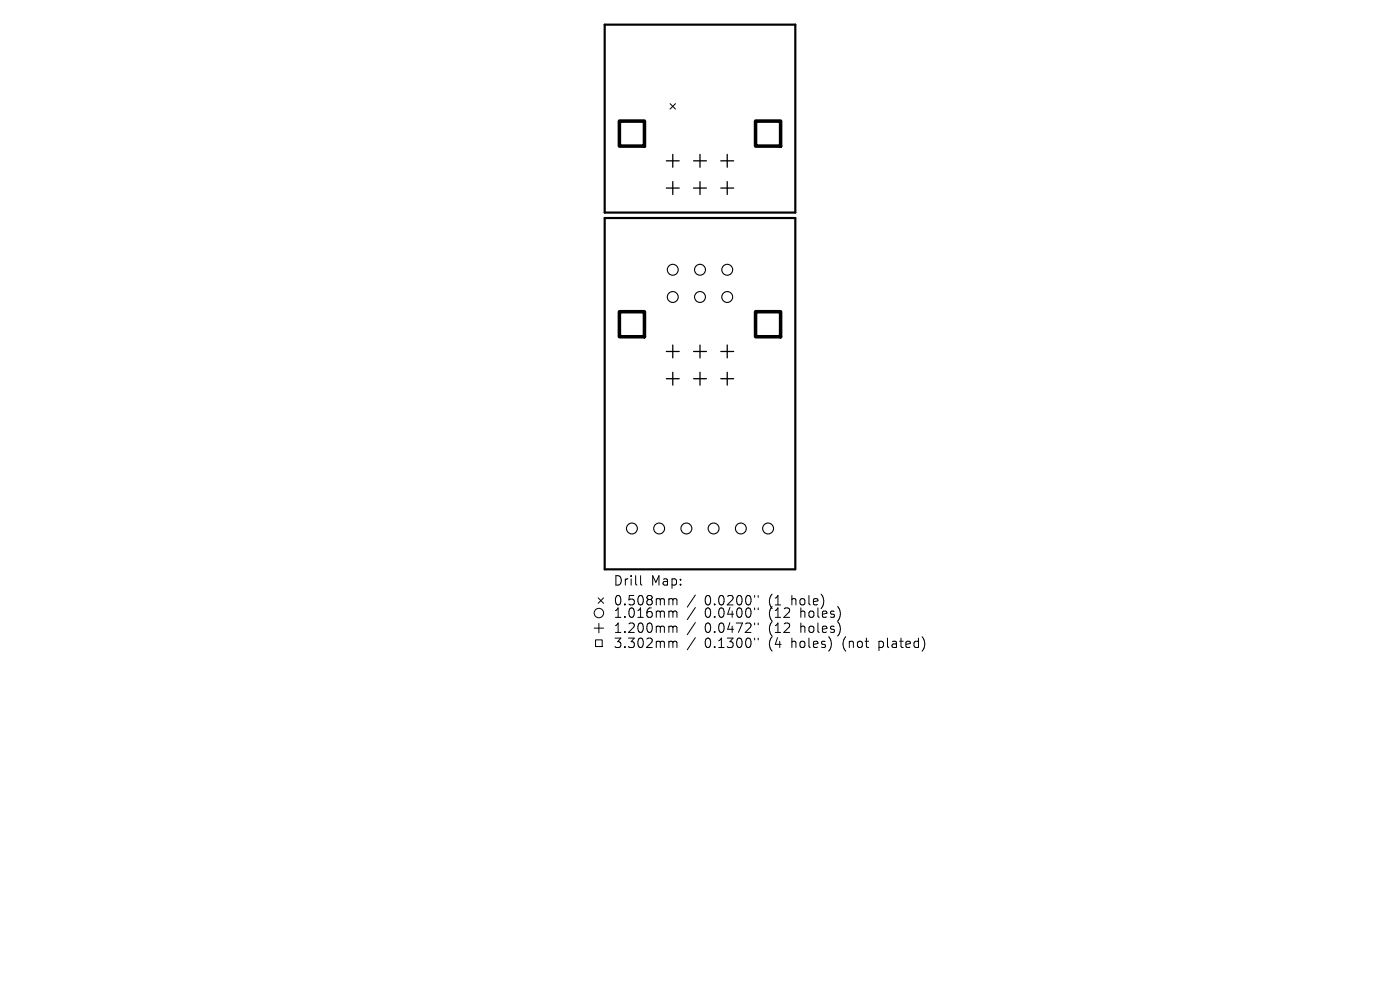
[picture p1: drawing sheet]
<svg xmlns="http://www.w3.org/2000/svg" width="297mm" height="210mm" viewBox="0 0 297 210" stroke-linecap="round" stroke-linejoin="round" font-family="sans-serif">
<defs><g id="words">
<g font-size="2.8">
<text x="130.1" y="124.5">Drill</text>
<text x="138.1" y="124.5">Map:</text>
<text x="130.1" y="128.7">0.508mm</text>
<text x="130.1" y="131.3">1.016mm</text>
<text x="149.5" y="128.7">0.0200&quot;</text>
<text x="149.5" y="131.3">0.0400&quot;</text>
<text x="163.2" y="128.7">(1</text>
<text x="163.2" y="131.3">(12</text>
<text x="168.2" y="128.7">hole)</text>
<text x="170.1" y="131.3">holes)</text>
<text x="130.1" y="134.5">1.200mm</text>
<text x="130.1" y="137.7">3.302mm</text>
<text x="149.5" y="134.5">0.0472&quot;</text>
<text x="149.5" y="137.7">0.1300&quot;</text>
<text x="163.2" y="134.5">(12</text>
<text x="163.2" y="137.7">(4</text>
<text x="168.2" y="137.7">holes)</text>
<text x="170.1" y="134.5">holes)</text>
<text x="179.2" y="137.7">(not</text>
<text x="187.1" y="137.7">plated)</text>
</g>
</g></defs>
<path d="M128.3 5.2h40.4v39.9h-40.4zM168.7 120.8h-40.4v-74.6h40.4v74.6" fill="none" stroke="#000" stroke-width=".46"/>
<g fill="none" stroke="#000" stroke-width=".21">
<path d="M142.1 22l1.2 1.1M143.3 22l-1.2 1.1M126.1 133.2h2M126.3 135.7h1.5v1.5h-1.5zM126.9 126.8l1.2 1.2M127.1 132.2v2M128.1 126.8l-1.2 1.2M135.9 122.1v1.7l.3 .3M142.2 127l.5 .1 .1 .2M142.2 129.6l.5 .1 .1 .2M142.2 132.8l.5 .1 .1 .2M142.2 136l.5 .1 .1 .2"/>
<path d="M142.8 127.3l.2-.3 .5 .1 .1 1.2M142.8 127.3v1M142.8 129.9v1.1M142.8 133.1v1.1M142.8 136.3v1.1M142.8 129.9l.2-.3 .5 .1 .1 1.3M142.8 133.1l.2-.3 .5 .1 .1 1.3M142.8 136.3l.2-.3 .5 .1 .1 1.3M147.5 126.2l-1.7 2.6M147.5 128.9l-1.7 2.5M147.5 132.1l-1.7 2.5M147.5 135.3l-1.7 2.5"/>
<path d="M160.1 126.3v.4M160.1 129v.3M160.1 132.2v.3M160.1 135.4v.3M160.8 126.3v.4M160.8 129v.3M160.8 132.2v.3M160.8 135.4v.3"/>
<circle cx="127" cy="130" r="1"/>
</g>
<g fill="none" stroke="#000" stroke-width=".23">
<circle cx="142.7" cy="57.2" r="1.16"/>
<circle cx="148.5" cy="57.2" r="1.16"/>
<circle cx="154.3" cy="57.2" r="1.16"/>
<circle cx="142.7" cy="63" r="1.16"/>
<circle cx="148.5" cy="63" r="1.16"/>
<circle cx="154.3" cy="63" r="1.16"/>
<circle cx="134.1" cy="112.1" r="1.16"/>
<circle cx="139.8" cy="112.1" r="1.16"/>
<circle cx="145.6" cy="112.1" r="1.16"/>
<circle cx="151.4" cy="112.1" r="1.16"/>
<circle cx="157.2" cy="112.1" r="1.16"/>
<circle cx="162.9" cy="112.1" r="1.16"/>
</g>
<g fill="none" stroke="#000" stroke-width=".27">
<path d="M141.4 34.1h2.7M141.4 39.9h2.7M142.7 32.8v2.7M142.7 38.5v2.8M147.1 34.1h2.8M147.1 39.9h2.8M148.5 32.8v2.7M148.5 38.5v2.8M152.9 34.1h2.7M152.9 39.9h2.7M154.3 32.8v2.7M154.3 38.5v2.8"/>
<path d="M141.4 74.6h2.7M142.7 73.2v2.7M142.7 79v2.7M147.1 74.6h2.8M148.5 73.2v2.7M148.5 79v2.7M152.9 74.6h2.7M154.3 73.2v2.7M154.3 79v2.7M141.4 80.3h2.7M147.1 80.3h2.8M152.9 80.3h2.7"/>
</g>
<path d="M131.4 25.7h5.3v5.3h-5.3zM160.3 25.7h5.3v5.3h-5.3zM131.4 66.1h5.3v5.3h-5.3zM160.3 66.1h5.3v5.3h-5.3z" fill="none" stroke="#000" stroke-width=".75"/>
<use href="#words"/>
</svg>
